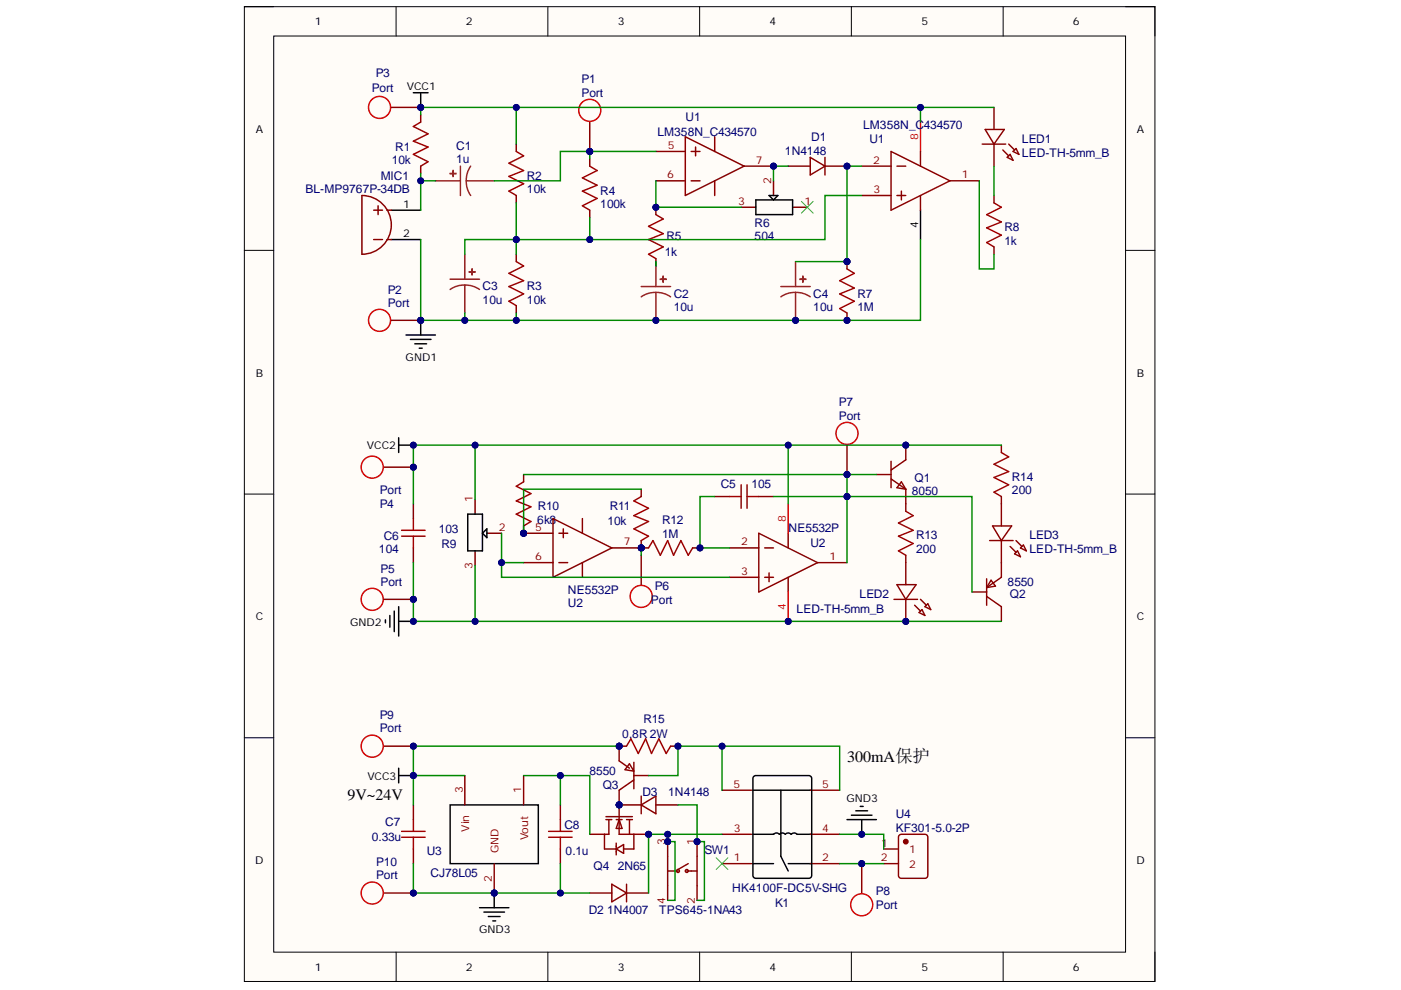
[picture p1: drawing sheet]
<svg xmlns="http://www.w3.org/2000/svg" width="297mm" height="210mm" viewBox="0 0 297 210" stroke-linecap="round" stroke-linejoin="round" font-family="sans-serif">
<defs><g id="words">
<g font-size="3.4">
<text x="179.6" y="161.6">300mA保护</text>
<text x="73.7" y="169.6">9V~24V</text>
</g>
<g font-size="2.5" fill="#000080">
<text x="79.7" y="16.4">P3</text>
<text x="123.3" y="17.6">P1</text>
<text x="78.8" y="19.5">Port</text>
<text x="123.3" y="20.5">Port</text>
<text x="139.4" y="28.9">LM358N_C434570</text>
<text x="145.4" y="25.8">U1</text>
<text x="172" y="30">D1</text>
<text x="183" y="27.3">LM358N_C434570</text>
<text x="83" y="34.8">10k</text>
<text x="83.8" y="31.9">R1</text>
<text x="96.7" y="31.8">C1</text>
<text x="96.7" y="34.6">1u</text>
<text x="166.4" y="32.8">1N4148</text>
<text x="184.4" y="30.4">U1</text>
<text x="216.7" y="30.4">LED1</text>
<text x="216.7" y="33.2">LED-TH-5mm_B</text>
<text x="64.8" y="40.9">BL-MP9767P-34DB</text>
<text x="80.8" y="38.1">MIC1</text>
<text x="111.7" y="38.2">R2</text>
<text x="111.7" y="41">10k</text>
<text x="127.3" y="41.3">R4</text>
<text x="127.3" y="44.1">100k</text>
<text x="141.3" y="50.9">R5</text>
<text x="160" y="48.1">R6</text>
<text x="160" y="50.9">504</text>
<text x="212.9" y="49">R8</text>
<text x="212.9" y="51.9">1k</text>
<text x="141" y="54.3">1k</text>
<text x="82.2" y="62.3">P2</text>
<text x="82.2" y="65">Port</text>
<text x="102.3" y="61.5">C3</text>
<text x="102.3" y="64.4">10u</text>
<text x="111.7" y="61.5">R3</text>
<text x="111.7" y="64.4">10k</text>
<text x="142.8" y="63.1">C2</text>
<text x="142.8" y="65.9">10u</text>
<text x="172.4" y="63.1">C4</text>
<text x="172.4" y="65.9">10u</text>
<text x="181.8" y="63.1">R7</text>
<text x="181.8" y="65.9">1M</text>
<text x="177.8" y="86.2">P7</text>
<text x="177.8" y="89">Port</text>
<text x="214.5" y="101.9">R14</text>
<text x="80.5" y="107.7">P4</text>
<text x="80.5" y="104.8">Port</text>
<text x="152.8" y="103.6">C5</text>
<text x="159.3" y="103.6">105</text>
<text x="193.3" y="104.9">8050</text>
<text x="193.9" y="102.1">Q1</text>
<text x="214.5" y="104.8">200</text>
<text x="93" y="113">103</text>
<text x="113.9" y="111">6k8</text>
<text x="114" y="108.2">R10</text>
<text x="128.8" y="111.3">10k</text>
<text x="129.3" y="108.2">R11</text>
<text x="140.4" y="111.2">R12</text>
<text x="167.2" y="112.9">NE5532P</text>
<text x="80.3" y="117.3">104</text>
<text x="81.4" y="114.5">C6</text>
<text x="93.6" y="116.2">R9</text>
<text x="140.4" y="114">1M</text>
<text x="171.8" y="116">U2</text>
<text x="194.3" y="114.4">R13</text>
<text x="194.3" y="117.2">200</text>
<text x="218.3" y="114.4">LED3</text>
<text x="218.3" y="117.2">LED-TH-5mm_B</text>
<text x="80.7" y="121.4">P5</text>
<text x="80.7" y="124.2">Port</text>
<text x="120.4" y="125.9">NE5532P</text>
<text x="138.9" y="125">P6</text>
<text x="213.6" y="124.2">8550</text>
<text x="120.4" y="128.7">U2</text>
<text x="138" y="128.2">Port</text>
<text x="168.9" y="130">LED-TH-5mm_B</text>
<text x="182.2" y="126.9">LED2</text>
<text x="214.1" y="126.9">Q2</text>
<text x="80.5" y="152.5">P9</text>
<text x="80.5" y="155.3">Port</text>
<text x="136.4" y="153.3">R15</text>
<text x="131.9" y="156.5">0.8R 2W</text>
<text x="125" y="164.2">8550</text>
<text x="127.8" y="167.4">Q3</text>
<text x="136.2" y="168.9">D3</text>
<text x="141.7" y="168.9">1N4148</text>
<text x="189.9" y="173.5">U4</text>
<text x="78.8" y="178.3">0.33u</text>
<text x="81.7" y="175.1">C7</text>
<text x="119.7" y="175.8">C8</text>
<text x="189.9" y="176.3">KF301-5.0-2P</text>
<text x="79.7" y="183.7">P10</text>
<text x="90.5" y="181.4">U3</text>
<text x="119.9" y="181.4">0.1u</text>
<text x="125.8" y="184.5">Q4</text>
<text x="131" y="184.5">2N65</text>
<text x="149.3" y="181">SW1</text>
<text x="79.7" y="186.4">Port</text>
<text x="91.2" y="186">CJ78L05</text>
<text x="155.3" y="189.2">HK4100F-DC5V-SHG</text>
<text x="185.7" y="189.8">P8</text>
<text x="124.8" y="193.8">D2</text>
<text x="128.7" y="193.8">1N4007</text>
<text x="139.8" y="193.8">TPS645-1NA43</text>
<text x="164.3" y="192.3">K1</text>
<text x="185.7" y="192.7">Port</text>
</g>
<g font-size="2.3">
<text x="66.7" y="5.4">1</text>
<text x="98.8" y="5.4">2</text>
<text x="131" y="5.4">3</text>
<text x="163.1" y="5.4">4</text>
<text x="195.4" y="5.4">5</text>
<text x="227.5" y="5.4">6</text>
<text x="86.3" y="19.2">VCC1</text>
<text x="54.2" y="28.1">A</text>
<text x="241" y="28.1">A</text>
<text x="85.5" y="44.1">1</text>
<text x="85.5" y="50.3">2</text>
<text x="194.7" y="48.4" transform="rotate(-90 194.7 48.4)">4</text>
<text x="86" y="76.4">GND1</text>
<text x="54.2" y="79.8">B</text>
<text x="241" y="79.8">B</text>
<text x="77.8" y="95.3">VCC2</text>
<text x="54.2" y="131.5">C</text>
<text x="241" y="131.5">C</text>
<text x="74.3" y="132.6">GND2</text>
<text x="77.9" y="165.3">VCC3</text>
<text x="179.5" y="170.1">GND3</text>
<text x="54.1" y="183.2">D</text>
<text x="240.9" y="183.2">D</text>
<text x="101.6" y="197.9">GND3</text>
<text x="66.7" y="205.9">1</text>
<text x="98.8" y="205.9">2</text>
<text x="131" y="205.9">3</text>
<text x="163.1" y="205.9">4</text>
<text x="195.4" y="205.9">5</text>
<text x="227.5" y="205.9">6</text>
</g>
<g font-size="2.3" fill="#f00">
<text x="194.7" y="29.6" transform="rotate(-90 194.7 29.6)">8</text>
<text x="166.6" y="110.6" transform="rotate(-90 166.6 110.6)">8</text>
<text x="166.6" y="129.3" transform="rotate(-90 166.6 129.3)">4</text>
</g>
<g font-size="2.3" fill="#800">
<text x="141.6" y="31.6">5</text>
<text x="160.3" y="34.7">7</text>
<text x="185.1" y="34.7">2</text>
<text x="141.5" y="37.8">6</text>
<text x="163.5" y="38.9" transform="rotate(-90 163.5 38.9)">2</text>
<text x="185.2" y="41">3</text>
<text x="203.9" y="37.8">1</text>
<text x="156.5" y="43.4">3</text>
<text x="170.6" y="43.4">1</text>
<text x="100.2" y="106.5" transform="rotate(-90 100.2 106.5)">1</text>
<text x="105.8" y="112.6">2</text>
<text x="113.5" y="112.6">5</text>
<text x="113.5" y="118.8">6</text>
<text x="132.3" y="115.6">7</text>
<text x="157.1" y="115.6">2</text>
<text x="175.9" y="118.8">1</text>
<text x="100.2" y="120.5" transform="rotate(-90 100.2 120.5)">3</text>
<text x="157.1" y="121.9">3</text>
<text x="155.5" y="167">5</text>
<text x="174.3" y="167">5</text>
<text x="98.1" y="168.2" transform="rotate(-90 98.1 168.2)">3</text>
<text x="110.5" y="168.2" transform="rotate(-90 110.5 168.2)">1</text>
<text x="99.5" y="176.3" transform="rotate(-90 99.5 176.3)">Vin</text>
<text x="112" y="178.2" transform="rotate(-90 112 178.2)">Vout</text>
<text x="141.1" y="179.1" transform="rotate(-90 141.1 179.1)">3</text>
<text x="147.3" y="179.1" transform="rotate(-90 147.3 179.1)">1</text>
<text x="155.6" y="176.4">3</text>
<text x="174.3" y="176.4">4</text>
<text x="186.8" y="179.5">1</text>
<text x="105.7" y="181" transform="rotate(-90 105.7 181)">GND</text>
<text x="155.6" y="182.6">1</text>
<text x="174.3" y="182.6">2</text>
<text x="186.7" y="182.6">2</text>
<text x="192.7" y="180.9">1</text>
<text x="192.7" y="184">2</text>
<text x="104.3" y="187" transform="rotate(-90 104.3 187)">2</text>
<text x="141.1" y="191.6" transform="rotate(-90 141.1 191.6)">4</text>
<text x="147.3" y="191.6" transform="rotate(-90 147.3 191.6)">2</text>
</g>
</g></defs>
<path d="M51.8 1.4h193.1v206.7h-193.1z" fill-rule="evenodd" fill="#fffcf8"/>
<path d="M51.8 1.4h193.1v206.7h-193.1z" fill="none" stroke="#000" stroke-width=".21"/>
<path d="M58 7.6h180.6v194.3h-180.6z" fill-rule="evenodd" fill="#fffcf8"/>
<g fill="none" stroke="#000" stroke-width=".21">
<path d="M51.8 1.4h6.2M58 7.6h180.6v194.3h-180.6zM84 1.4v6.2M116.2 1.4v6.2M148.3 1.4v6.2M180.5 1.4v6.2M212.7 1.4v6.2M238.6 1.4h6.3v6.2M51.8 53.1h6.2M238.6 53.1h6.3M51.8 104.8h6.2M238.6 104.8h6.3"/>
<path d="M51.8 156.4h6.2M238.6 156.4h6.3M84 201.9v6.2M116.2 201.9v6.2M148.3 201.9v6.2M180.5 201.9v6.2M212.7 201.9v6.2M244.9 201.9v6.2"/>
</g>
<path d="M195.2 25.9v6.2" fill="none" stroke="#f00" stroke-width=".31"/>
<path d="M195.2 44.6v6.2" fill="none" stroke="#000" stroke-width=".31"/>
<path d="M182.7 35.2h6.2M188.9 32.1l12.5 6.2-12.5 6.3zM190.2 35.2h1.8M195.2 32.1v3.1M201.4 38.3h6.2M182.7 41.5h6.2M190.2 41.5h1.8M191.1 40.5v1.9M195.2 41.5v3.1" fill="none" stroke="#800" stroke-width=".31"/>
<circle cx="164" cy="35.2" r=".62" fill="#000080"/>
<circle cx="164" cy="35.2" r=".62" fill="none" stroke="#000080" stroke-width=".21"/>
<path d="M157.8 35.2h6.2" fill="none" stroke="#800" stroke-width=".31"/>
<circle cx="164" cy="35.2" r=".62" fill="#000080"/>
<circle cx="164" cy="35.2" r=".62" fill="none" stroke="#000080" stroke-width=".21"/>
<g fill="none" stroke="#800" stroke-width=".31">
<path d="M89.2 24.3v1.6M89.2 35.2v1.6M109.5 30.6v1.5M125 33.7v1.5M139.1 32.1h6.2M139.1 38.3h6.2M145.3 29l12.5 6.2-12.5 6.3zM146.5 32.1h1.9M146.5 38.3h1.9M147.5 31.2v1.8M151.5 29v3.1M151.5 38.3v3.2"/>
<path d="M76.7 41.5a6.2 6.2 0 0 1 6.3 6.2 6.2 6.2 0 0 1-6.3 6.2zM79.2 50.8h1.9M79.2 44.6h1.9M80.2 43.6v1.9M82 50.8h1M82 44.6h1M109.5 41.5v1.5M109.5 53.9v1.6M125 44.6v1.5M109.5 64.8v1.6"/>
</g>
<path d="M83 44.6h6.2M83 50.8h6.2" fill="none" stroke="#000" stroke-width=".31"/>
<path d="M89.2 25.9l-1.6 .9 3.2 1.6-3.2 1.5 3.2 1.3-3.2 1.5 3.2 1.6-1.6 .9M109.5 32.1l1.5 .9-3.1 1.6 3.1 1.6-3.1 1.2 3.1 1.6-3.1 1.5 1.6 1M125 35.2l1.6 1-3.1 1.5 3.1 1.6-3.1 1.2 3.1 1.6-3.1 1.5 1.5 1M109.5 55.5l1.5 .9-3.1 1.6 3.1 1.5-3.1 1.3 3.1 1.5-3.1 1.6 1.6 .9" fill="none" stroke="#a00000" stroke-width=".31"/>
<circle cx="139.1" cy="43.9" r=".62" fill="#000080"/>
<circle cx="139.1" cy="43.9" r=".62" fill="none" stroke="#000080" stroke-width=".21"/>
<path d="M139.1 45.5l1.5 .9-3.1 1.6 3.1 1.5" fill="none" stroke="#a00000" stroke-width=".31"/>
<path d="M139.1 43.9v1.6" fill="none" stroke="#800" stroke-width=".31"/>
<circle cx="139.1" cy="43.9" r=".62" fill="#000080"/>
<circle cx="139.1" cy="43.9" r=".62" fill="none" stroke="#000080" stroke-width=".21"/>
<path d="M140.6 49.5l-3.1 1.3 3.1 1.6-3.1 1.5 1.6 .9" fill="none" stroke="#a00000" stroke-width=".31"/>
<path d="M139.1 54.8v1.6" fill="none" stroke="#800" stroke-width=".31"/>
<circle cx="179.6" cy="55.5" r=".62" fill="#000080"/>
<circle cx="179.6" cy="55.5" r=".62" fill="none" stroke="#000080" stroke-width=".21"/>
<circle cx="179.6" cy="67.9" r=".62" fill="#000080"/>
<circle cx="179.6" cy="67.9" r=".62" fill="none" stroke="#000080" stroke-width=".21"/>
<path d="M179.6 57l1.5 1-3.1 1.5 3.1 1.6" fill="none" stroke="#a00000" stroke-width=".31"/>
<path d="M179.6 55.5v1.5" fill="none" stroke="#800" stroke-width=".31"/>
<circle cx="179.6" cy="55.5" r=".62" fill="#000080"/>
<circle cx="179.6" cy="55.5" r=".62" fill="none" stroke="#000080" stroke-width=".21"/>
<path d="M181.1 61.1l-3.1 1.2 3.1 1.6-3.1 1.5 1.6 1" fill="none" stroke="#a00000" stroke-width=".31"/>
<path d="M179.6 66.4v1.5" fill="none" stroke="#800" stroke-width=".31"/>
<circle cx="179.6" cy="67.9" r=".62" fill="#000080"/>
<circle cx="179.6" cy="67.9" r=".62" fill="none" stroke="#000080" stroke-width=".21"/>
<path d="M210.7 43l1.6 .9-3.1 1.6 3.1 1.6-3.1 1.2 3.1 1.6-3.1 1.5 1.5 1" fill="none" stroke="#a00000" stroke-width=".31"/>
<path d="M210.7 41.5v1.5M210.7 52.4v1.5" fill="none" stroke="#800" stroke-width=".31"/>
<path d="M92.3 38.3h5.3M97.6 35.2v6.3M98.9 38.3l.2 1.7 .7 1.5M98.9 38.3h5.9M99.8 35.2l-.7 1.5-.2 1.6" fill="none" stroke="#8d2323" stroke-width=".31"/>
<path d="M96.1 36.2v1.2z" fill-rule="evenodd" fill="#8d2323"/>
<path d="M96.1 36.2v1.2z" fill="none" stroke="#8d2323" stroke-width=".31"/>
<path d="M95.4 36.8h1.3z" fill-rule="evenodd" fill="#8d2323"/>
<path d="M95.4 36.8h1.3z" fill="none" stroke="#8d2323" stroke-width=".31"/>
<circle cx="139.1" cy="67.9" r=".62" fill="#000080"/>
<circle cx="139.1" cy="67.9" r=".62" fill="none" stroke="#000080" stroke-width=".21"/>
<path d="M139.1 55.5v5.3M139.1 62v5.9" fill="none" stroke="#8d2323" stroke-width=".31"/>
<circle cx="139.1" cy="67.9" r=".62" fill="#000080"/>
<circle cx="139.1" cy="67.9" r=".62" fill="none" stroke="#000080" stroke-width=".21"/>
<path d="M135.9 62.9a5.7 5.7 0 0 1 6.3 0M135.9 60.8h6.3" fill="none" stroke="#8d2323" stroke-width=".31"/>
<path d="M140 59.2h1.2z" fill-rule="evenodd" fill="#8d2323"/>
<path d="M140 59.2h1.2z" fill="none" stroke="#8d2323" stroke-width=".31"/>
<path d="M140.6 58.6v1.2z" fill-rule="evenodd" fill="#8d2323"/>
<path d="M95.4 59.2h6.3M98.5 53.9v5.3M140.6 58.6v1.2zM98.5 60.4l-1.6 .3-1.5 .7M98.5 60.4l1.7 .3 1.5 .7M98.5 60.4v6" fill="none" stroke="#8d2323" stroke-width=".31"/>
<path d="M99.5 57.6l1.2 .1z" fill-rule="evenodd" fill="#8d2323"/>
<path d="M99.5 57.6l1.2 .1z" fill="none" stroke="#8d2323" stroke-width=".31"/>
<path d="M100.1 57v1.3z" fill-rule="evenodd" fill="#8d2323"/>
<path d="M100.1 57v1.3z" fill="none" stroke="#8d2323" stroke-width=".31"/>
<circle cx="168.7" cy="67.9" r=".62" fill="#000080"/>
<circle cx="168.7" cy="67.9" r=".62" fill="none" stroke="#000080" stroke-width=".21"/>
<path d="M168.7 55.5v5.3M168.7 62v5.9" fill="none" stroke="#8d2323" stroke-width=".31"/>
<circle cx="168.7" cy="67.9" r=".62" fill="#000080"/>
<circle cx="168.7" cy="67.9" r=".62" fill="none" stroke="#000080" stroke-width=".21"/>
<path d="M165.6 62.9a5.7 5.7 0 0 1 6.2 0M165.6 60.8h6.2" fill="none" stroke="#8d2323" stroke-width=".31"/>
<path d="M169.6 59.2h1.3z" fill-rule="evenodd" fill="#8d2323"/>
<path d="M169.6 59.2h1.3z" fill="none" stroke="#8d2323" stroke-width=".31"/>
<path d="M170.2 58.6v1.2z" fill-rule="evenodd" fill="#8d2323"/>
<path d="M170.2 58.6v1.2z" fill="none" stroke="#8d2323" stroke-width=".31"/>
<circle cx="179.6" cy="35.2" r=".62" fill="#000080"/>
<circle cx="179.6" cy="35.2" r=".62" fill="none" stroke="#000080" stroke-width=".21"/>
<path d="M171.8 33.4l3.1 1.8-3.1 1.9zM174.9 35.2h4.7" fill="none" stroke="#800" stroke-width=".31"/>
<circle cx="179.6" cy="35.2" r=".62" fill="#000080"/>
<circle cx="179.6" cy="35.2" r=".62" fill="none" stroke="#000080" stroke-width=".21"/>
<path d="M167.1 35.2h4.7M174.9 33.4v3.7M208.2 30.6h5M208.9 27.4h4l-2.2 3.2zM210.7 22.8v4.6M210.7 30.6v4.6M212.6 31.8l1.3 1.2M213.5 33.4l.7-.7 .6 1.3zM213.9 30.6l1.2 1.2M214.8 32.1l.6-.6 .6 1.2z" fill="none" stroke="#800" stroke-width=".31"/>
<path d="M86.1 71h6.2M87 72h4.4M88 72.9h2.4M88.9 73.8h.6M89.2 67.9v3.1" fill="none" stroke="#000" stroke-width=".31"/>
<circle cx="89.2" cy="67.9" r=".62" fill="#000080"/>
<circle cx="89.2" cy="67.9" r=".62" fill="none" stroke="#000080" stroke-width=".21"/>
<circle cx="125" cy="32.1" r=".62" fill="#000080"/>
<circle cx="125" cy="32.1" r=".62" fill="none" stroke="#000080" stroke-width=".21"/>
<circle cx="125" cy="23.4" r="2.34" fill="none" stroke="#f00" stroke-width=".31"/>
<path d="M125 25.9v6.2" fill="none" stroke="#800" stroke-width=".31"/>
<circle cx="125" cy="32.1" r=".62" fill="#000080"/>
<circle cx="125" cy="32.1" r=".62" fill="none" stroke="#000080" stroke-width=".21"/>
<path d="M87.6 19.7h3.2M89.2 19.7v3.1" fill="none" stroke="#000" stroke-width=".31"/>
<circle cx="89.2" cy="22.8" r=".62" fill="#000080"/>
<circle cx="89.2" cy="22.8" r=".62" fill="none" stroke="#000080" stroke-width=".21"/>
<circle cx="192" cy="94.4" r=".62" fill="#000080"/>
<circle cx="192" cy="94.4" r=".62" fill="none" stroke="#000080" stroke-width=".21"/>
<path d="M192 94.4v3.1" fill="none" stroke="#800" stroke-width=".31"/>
<circle cx="192" cy="94.4" r=".62" fill="#000080"/>
<circle cx="192" cy="94.4" r=".62" fill="none" stroke="#000080" stroke-width=".21"/>
<g fill="none" stroke="#800" stroke-width=".31">
<path d="M188.9 97.8v5.6M192 97.5l-3.1 2.2M100.7 105.9v3.1M100.7 116.8v3.1M103.2 113.1h3.1M151.5 105.3h3.1M160.9 105.3h3.1M185.8 100.6h3.1M188.9 101.5l3.1 2.2M191.1 102.2l.9 1.5-1.8-.3zM192 103.7v3.1M212.3 119.3v3.1l-3.1 2.2"/>
<path d="M206.1 125.5h3.1M209.2 122.7v5.6M209.2 126.5l3.1 2.1v3.1M210.1 123l1 1.3-1.9 .3z"/>
</g>
<path d="M154.6 105.3h2.5M157.1 102.8v5M158.4 105.3h2.5M158.4 102.8v5" fill="none" stroke="#a00000" stroke-width=".31"/>
<path d="M99.2 109h3.1v7.8h-3.1zM102.3 113.1l.9-1v1.9z" fill="none" stroke="#000" stroke-width=".31"/>
<circle cx="111" cy="113.1" r=".62" fill="#000080"/>
<circle cx="111" cy="113.1" r=".62" fill="none" stroke="#000080" stroke-width=".21"/>
<path d="M111 102.2l-1.5 .9 3.1 1.6-3.1 1.5 3.1 1.3-3.1 1.5 3.1 1.6-1.6 .9" fill="none" stroke="#a00000" stroke-width=".31"/>
<path d="M111 100.6v1.6M111 111.5v1.6" fill="none" stroke="#800" stroke-width=".31"/>
<circle cx="111" cy="113.1" r=".62" fill="#000080"/>
<circle cx="111" cy="113.1" r=".62" fill="none" stroke="#000080" stroke-width=".21"/>
<circle cx="135.9" cy="116.2" r=".62" fill="#000080"/>
<circle cx="135.9" cy="116.2" r=".62" fill="none" stroke="#000080" stroke-width=".21"/>
<path d="M135.9 105.3l-1.5 .9 3.1 1.6-3.1 1.5 3.1 1.3-3.1 1.5 3.1 1.6-1.6 .9" fill="none" stroke="#a00000" stroke-width=".31"/>
<path d="M135.9 103.7v1.6M135.9 114.6v1.6" fill="none" stroke="#800" stroke-width=".31"/>
<circle cx="135.9" cy="116.2" r=".62" fill="#000080"/>
<circle cx="135.9" cy="116.2" r=".62" fill="none" stroke="#000080" stroke-width=".21"/>
<circle cx="148.4" cy="116.2" r=".62" fill="#000080"/>
<circle cx="148.4" cy="116.2" r=".62" fill="none" stroke="#000080" stroke-width=".21"/>
<circle cx="135.9" cy="116.2" r=".62" fill="#000080"/>
<circle cx="135.9" cy="116.2" r=".62" fill="none" stroke="#000080" stroke-width=".21"/>
<path d="M146.9 116.2l-1 1.5-1.5-3.1-1.6 3.1" fill="none" stroke="#a00000" stroke-width=".31"/>
<path d="M146.9 116.2h1.5" fill="none" stroke="#800" stroke-width=".31"/>
<circle cx="148.4" cy="116.2" r=".62" fill="#000080"/>
<circle cx="148.4" cy="116.2" r=".62" fill="none" stroke="#000080" stroke-width=".21"/>
<path d="M137.5 116.2l.9-1.6 1.6 3.1 1.6-3.1 1.2 3.1" fill="none" stroke="#a00000" stroke-width=".31"/>
<path d="M135.9 116.2h1.6" fill="none" stroke="#800" stroke-width=".31"/>
<circle cx="135.9" cy="116.2" r=".62" fill="#000080"/>
<circle cx="135.9" cy="116.2" r=".62" fill="none" stroke="#000080" stroke-width=".21"/>
<path d="M212.3 95.9l1.6 1-3.2 1.5 3.2 1.6-3.2 1.2 3.2 1.6-3.2 1.6 1.6 .9M192 108.4l1.6 .9-3.1 1.6 3.1 1.5-3.1 1.3 3.1 1.5-3.1 1.6 1.5 .9" fill="none" stroke="#a00000" stroke-width=".31"/>
<path d="M212.3 94.4v1.5M192 106.8v1.6M192 117.7v1.6M212.3 105.3v1.5" fill="none" stroke="#800" stroke-width=".31"/>
<circle cx="167.1" cy="131.7" r=".62" fill="#000080"/>
<circle cx="167.1" cy="131.7" r=".62" fill="none" stroke="#000080" stroke-width=".21"/>
<path d="M154.6 116.2h6.3M160.9 113.1l12.4 6.2-12.4 6.2zM162.1 116.2h1.9M167.1 113.1v3.1M173.3 119.3h6.3M154.6 122.4h6.3M162.1 122.4h1.9M163.1 121.5v1.8M167.1 122.4v3.1" fill="none" stroke="#800" stroke-width=".31"/>
<path d="M167.1 125.5v6.2" fill="none" stroke="#f00" stroke-width=".31"/>
<circle cx="167.1" cy="131.7" r=".62" fill="#000080"/>
<circle cx="167.1" cy="131.7" r=".62" fill="none" stroke="#000080" stroke-width=".21"/>
<path d="M167.1 106.8v6.3" fill="none" stroke="#f00" stroke-width=".31"/>
<circle cx="111" cy="113.1" r=".62" fill="#000080"/>
<circle cx="111" cy="113.1" r=".62" fill="none" stroke="#000080" stroke-width=".21"/>
<circle cx="135.9" cy="116.2" r=".62" fill="#000080"/>
<circle cx="135.9" cy="116.2" r=".62" fill="none" stroke="#000080" stroke-width=".21"/>
<path d="M111 113.1h6.2M117.2 109.9l12.5 6.3-12.5 6.2zM118.5 119.3h1.9M118.5 113.1h1.9M119.4 112.1v1.9M123.5 109.9v3.2M123.5 119.3v3.1" fill="none" stroke="#800" stroke-width=".31"/>
<circle cx="111" cy="113.1" r=".62" fill="#000080"/>
<circle cx="111" cy="113.1" r=".62" fill="none" stroke="#000080" stroke-width=".21"/>
<path d="M111 119.3h6.2M129.7 116.2h6.2" fill="none" stroke="#800" stroke-width=".31"/>
<circle cx="135.9" cy="116.2" r=".62" fill="#000080"/>
<circle cx="135.9" cy="116.2" r=".62" fill="none" stroke="#000080" stroke-width=".21"/>
<circle cx="192" cy="131.7" r=".62" fill="#000080"/>
<circle cx="192" cy="131.7" r=".62" fill="none" stroke="#000080" stroke-width=".21"/>
<path d="M192 127.1v4.6" fill="none" stroke="#800" stroke-width=".31"/>
<circle cx="192" cy="131.7" r=".62" fill="#000080"/>
<circle cx="192" cy="131.7" r=".62" fill="none" stroke="#000080" stroke-width=".21"/>
<g fill="none" stroke="#800" stroke-width=".31">
<path d="M192 119.3v4.7M209.8 114.6h5M210.4 111.5h4.1l-2.2 3.1zM212.3 106.8v4.7M212.3 114.6v4.7M214.2 115.9l1.2 1.2M215.1 117.4l.6-.6 .7 1.2zM215.4 114.6l1.3 1.3M216.4 116.2l.6-.6 .6 1.2zM189.5 127.1h5M190.2 124h4l-2.2 3.1zM193.9 128.3l1.3 1.3"/>
<path d="M194.9 129.9l.6-.6 .6 1.2zM195.2 127.1l1.2 1.2M196.7 128l.6 1.3-1.2-.7z"/>
</g>
<path d="M81.7 131.4v.7M82.7 130.5v2.5M83.6 129.6v4.3M84.5 128.6v6.3M84.5 131.7h3.1" fill="none" stroke="#000" stroke-width=".31"/>
<circle cx="87.6" cy="131.7" r=".62" fill="#000080"/>
<circle cx="87.6" cy="131.7" r=".62" fill="none" stroke="#000080" stroke-width=".21"/>
<path d="M84.5 92.8v3.1M84.5 94.4h3.1" fill="none" stroke="#000" stroke-width=".31"/>
<circle cx="87.6" cy="94.4" r=".62" fill="#000080"/>
<circle cx="87.6" cy="94.4" r=".62" fill="none" stroke="#000080" stroke-width=".21"/>
<circle cx="89.2" cy="67.9" r=".62" fill="#000080"/>
<circle cx="89.2" cy="67.9" r=".62" fill="none" stroke="#000080" stroke-width=".21"/>
<circle cx="80.5" cy="67.9" r="2.34" fill="none" stroke="#f00" stroke-width=".31"/>
<path d="M83 67.9h6.2" fill="none" stroke="#800" stroke-width=".31"/>
<circle cx="89.2" cy="67.9" r=".62" fill="#000080"/>
<circle cx="89.2" cy="67.9" r=".62" fill="none" stroke="#000080" stroke-width=".21"/>
<circle cx="89.2" cy="22.8" r=".62" fill="#000080"/>
<circle cx="89.2" cy="22.8" r=".62" fill="none" stroke="#000080" stroke-width=".21"/>
<circle cx="80.5" cy="22.8" r="2.34" fill="none" stroke="#f00" stroke-width=".31"/>
<path d="M83 22.8h6.2" fill="none" stroke="#800" stroke-width=".31"/>
<circle cx="89.2" cy="22.8" r=".62" fill="#000080"/>
<circle cx="89.2" cy="22.8" r=".62" fill="none" stroke="#000080" stroke-width=".21"/>
<circle cx="87.6" cy="99" r=".62" fill="#000080"/>
<circle cx="87.6" cy="99" r=".62" fill="none" stroke="#000080" stroke-width=".21"/>
<circle cx="78.9" cy="99" r="2.34" fill="none" stroke="#f00" stroke-width=".31"/>
<path d="M81.4 99h6.2" fill="none" stroke="#800" stroke-width=".31"/>
<circle cx="87.6" cy="99" r=".62" fill="#000080"/>
<circle cx="87.6" cy="99" r=".62" fill="none" stroke="#000080" stroke-width=".21"/>
<circle cx="87.6" cy="127.1" r=".62" fill="#000080"/>
<circle cx="87.6" cy="127.1" r=".62" fill="none" stroke="#000080" stroke-width=".21"/>
<circle cx="78.9" cy="127.1" r="2.34" fill="none" stroke="#f00" stroke-width=".31"/>
<path d="M81.4 127.1h6.2" fill="none" stroke="#800" stroke-width=".31"/>
<circle cx="87.6" cy="127.1" r=".62" fill="#000080"/>
<circle cx="87.6" cy="127.1" r=".62" fill="none" stroke="#000080" stroke-width=".21"/>
<circle cx="135.9" cy="126.4" r="2.34" fill="none" stroke="#f00" stroke-width=".31"/>
<path d="M135.9 117.7v6.3" fill="none" stroke="#800" stroke-width=".31"/>
<circle cx="179.6" cy="100.6" r=".62" fill="#000080"/>
<circle cx="179.6" cy="100.6" r=".62" fill="none" stroke="#000080" stroke-width=".21"/>
<circle cx="179.6" cy="91.9" r="2.34" fill="none" stroke="#f00" stroke-width=".31"/>
<path d="M179.6 94.4v6.2" fill="none" stroke="#800" stroke-width=".31"/>
<circle cx="179.6" cy="100.6" r=".62" fill="#000080"/>
<circle cx="179.6" cy="100.6" r=".62" fill="none" stroke="#000080" stroke-width=".21"/>
<path d="M85.1 113.7h5M85.1 112.4h5M87.6 109.9v2.5M87.6 113.7v2.5" fill="none" stroke="#a00000" stroke-width=".31"/>
<path d="M87.6 106.8v3.1M87.6 116.2v3.1" fill="none" stroke="#800" stroke-width=".31"/>
<circle cx="143.7" cy="158.2" r=".62" fill="#000080"/>
<circle cx="143.7" cy="158.2" r=".62" fill="none" stroke="#000080" stroke-width=".21"/>
<circle cx="131.3" cy="158.2" r=".62" fill="#000080"/>
<circle cx="131.3" cy="158.2" r=".62" fill="none" stroke="#000080" stroke-width=".21"/>
<path d="M142.2 158.2l-1 1.6-1.5-3.2-1.6 3.2" fill="none" stroke="#a00000" stroke-width=".31"/>
<path d="M142.2 158.2h1.5" fill="none" stroke="#800" stroke-width=".31"/>
<circle cx="143.7" cy="158.2" r=".62" fill="#000080"/>
<circle cx="143.7" cy="158.2" r=".62" fill="none" stroke="#000080" stroke-width=".21"/>
<path d="M132.8 158.2l1-1.6 1.5 3.2 1.6-3.2 1.2 3.2" fill="none" stroke="#a00000" stroke-width=".31"/>
<path d="M131.3 158.2h1.5" fill="none" stroke="#800" stroke-width=".31"/>
<circle cx="131.3" cy="158.2" r=".62" fill="#000080"/>
<circle cx="131.3" cy="158.2" r=".62" fill="none" stroke="#000080" stroke-width=".21"/>
<circle cx="131.3" cy="170.7" r=".62" fill="#000080"/>
<circle cx="131.3" cy="170.7" r=".62" fill="none" stroke="#000080" stroke-width=".21"/>
<circle cx="131.3" cy="158.2" r=".62" fill="#000080"/>
<circle cx="131.3" cy="158.2" r=".62" fill="none" stroke="#000080" stroke-width=".21"/>
<path d="M131.3 167.5v3.2" fill="none" stroke="#800" stroke-width=".31"/>
<circle cx="131.3" cy="170.7" r=".62" fill="#000080"/>
<circle cx="131.3" cy="170.7" r=".62" fill="none" stroke="#000080" stroke-width=".21"/>
<path d="M131.3 158.2v3.1M134.4 164.4h3.1" fill="none" stroke="#800" stroke-width=".31"/>
<circle cx="131.3" cy="158.2" r=".62" fill="#000080"/>
<circle cx="131.3" cy="158.2" r=".62" fill="none" stroke="#000080" stroke-width=".21"/>
<path d="M131.3 161.3l2.2 1.6M133.5 161.9l.9 1.6-1.9-.3zM134.4 161.6v5.6M134.4 165.4l-3.1 2.1" fill="none" stroke="#800" stroke-width=".31"/>
<circle cx="104.8" cy="189.3" r=".62" fill="#000080"/>
<circle cx="104.8" cy="189.3" r=".62" fill="none" stroke="#000080" stroke-width=".21"/>
<path d="M95.4 170.7h18.7v12.4h-18.7z" fill="none" stroke="#000" stroke-width=".31"/>
<path d="M111 164.4v6.3M104.8 183.1v6.2" fill="none" stroke="#800" stroke-width=".31"/>
<circle cx="104.8" cy="189.3" r=".62" fill="#000080"/>
<circle cx="104.8" cy="189.3" r=".62" fill="none" stroke="#000080" stroke-width=".21"/>
<path d="M98.5 164.4v6.3" fill="none" stroke="#800" stroke-width=".31"/>
<path d="M84.5 162.9v3.1M84.5 164.4h3.1" fill="none" stroke="#000" stroke-width=".31"/>
<circle cx="87.6" cy="164.4" r=".62" fill="#000080"/>
<circle cx="87.6" cy="164.4" r=".62" fill="none" stroke="#000080" stroke-width=".21"/>
<path d="M101.7 192.5h6.2M102.6 193.4h4.4M103.5 194.3h2.5M104.5 195.3h.6M104.8 189.3v3.2" fill="none" stroke="#000" stroke-width=".31"/>
<circle cx="104.8" cy="189.3" r=".62" fill="#000080"/>
<circle cx="104.8" cy="189.3" r=".62" fill="none" stroke="#000080" stroke-width=".21"/>
<path d="M159.6 176.9h4.4l.5-.3 .4 .1a.36 .36 0 0 0 .7 0l.4-.1a.65 .65 0 0 0 .9 0l.8 .3 .6-.3 .7 .3h3.1M159.6 167.5h12.5M159.8 164.6l.5-.2h11.2a.62 .62 0 0 1 .6 .7v20.5a.62 .62 0 0 1-.6 .6h-11.2a.62 .62 0 0 1-.7-.6v-20.5zM165.6 167.5v14.1l1.5 3.1M159.6 183.1h4.4M167.1 183.1h5" fill="none" stroke="#000" stroke-width=".31"/>
<g fill="none" stroke="#800" stroke-width=".31">
<path d="M87.6 170.7v3.1M118.8 170.7v3.1M153.1 167.5h6.2M153.1 176.9h6.2M171.8 167.5h6.2M171.8 176.9h6.2M87.6 180v3.1M118.8 180v3.1M125 189.3h4.7M129.7 187.5l3.1 1.8-3.1 1.9zM132.8 189.3h4.7M132.8 187.5v3.7"/>
<path d="M153.1 183.1h6.2M171.8 183.1h6.2"/>
</g>
<path d="M85.1 177.5h5M85.1 176.3h5M87.6 173.8v2.5M87.6 177.5v2.5M116.3 177.5h5M116.3 176.3h5M118.8 173.8v2.5M118.8 177.5v2.5" fill="none" stroke="#a00000" stroke-width=".31"/>
<circle cx="182.7" cy="183.1" r=".62" fill="#000080"/>
<circle cx="182.7" cy="183.1" r=".62" fill="none" stroke="#000080" stroke-width=".21"/>
<circle cx="182.7" cy="191.8" r="2.34" fill="none" stroke="#f00" stroke-width=".31"/>
<path d="M182.7 183.1v6.2" fill="none" stroke="#800" stroke-width=".31"/>
<circle cx="182.7" cy="183.1" r=".62" fill="#000080"/>
<circle cx="182.7" cy="183.1" r=".62" fill="none" stroke="#000080" stroke-width=".21"/>
<path d="M151.8 181.9l2.5 2.5M154.3 181.9l-2.5 2.5" fill="none" stroke="#3c3" stroke-width=".21"/>
<path d="M179.6 173.8h6.2M180.5 172.8h4.4M181.5 171.9h2.4M182.4 171h.6M182.7 173.8v3.1" fill="none" stroke="#000" stroke-width=".31"/>
<circle cx="182.7" cy="176.9" r=".62" fill="#000080"/>
<circle cx="182.7" cy="176.9" r=".62" fill="none" stroke="#000080" stroke-width=".21"/>
<circle cx="131.3" cy="170.7" r=".62" fill="#000080"/>
<circle cx="131.3" cy="170.7" r=".62" fill="none" stroke="#000080" stroke-width=".21"/>
<circle cx="137.5" cy="176.9" r=".62" fill="#000080"/>
<circle cx="137.5" cy="176.9" r=".62" fill="none" stroke="#000080" stroke-width=".21"/>
<path d="M128.2 176.9v3.1h2.4M128.5 173.2h5.6M128.5 173.8h1.2M129.1 173.8v3.1h-4.1M130.6 173.8h1.3M130.6 178.8v2.5M131.3 173.8l.6 1.8h-1.3zM131.3 170.7v6.2h3.1v3.1h-2.2M132.8 173.8h1.3M133.5 173.8v3.1M130.6 180l1.6-.9v1.8z" fill="none" stroke="#800" stroke-width=".31"/>
<circle cx="131.3" cy="170.7" r=".62" fill="#000080"/>
<circle cx="131.3" cy="170.7" r=".62" fill="none" stroke="#000080" stroke-width=".21"/>
<path d="M134.4 176.9h3.1" fill="none" stroke="#800" stroke-width=".31"/>
<circle cx="137.5" cy="176.9" r=".62" fill="#000080"/>
<circle cx="137.5" cy="176.9" r=".62" fill="none" stroke="#000080" stroke-width=".21"/>
<circle cx="87.6" cy="158.2" r=".62" fill="#000080"/>
<circle cx="87.6" cy="158.2" r=".62" fill="none" stroke="#000080" stroke-width=".21"/>
<circle cx="78.9" cy="158.2" r="2.34" fill="none" stroke="#f00" stroke-width=".31"/>
<path d="M81.4 158.2h6.2" fill="none" stroke="#800" stroke-width=".31"/>
<circle cx="87.6" cy="158.2" r=".62" fill="#000080"/>
<circle cx="87.6" cy="158.2" r=".62" fill="none" stroke="#000080" stroke-width=".21"/>
<circle cx="87.6" cy="189.3" r=".62" fill="#000080"/>
<circle cx="87.6" cy="189.3" r=".62" fill="none" stroke="#000080" stroke-width=".21"/>
<circle cx="78.9" cy="189.3" r="2.34" fill="none" stroke="#f00" stroke-width=".31"/>
<path d="M81.4 189.3h6.2" fill="none" stroke="#800" stroke-width=".31"/>
<circle cx="87.6" cy="189.3" r=".62" fill="#000080"/>
<circle cx="87.6" cy="189.3" r=".62" fill="none" stroke="#000080" stroke-width=".21"/>
<path d="M190.7 177.1l.4-.2h5a.62 .62 0 0 1 .6 .6v8.1a.62 .62 0 0 1-.6 .6h-5a.62 .62 0 0 1-.6-.6v-8.1z" fill="none" stroke="#800" stroke-width=".31"/>
<circle cx="192" cy="178.4" r=".47" fill="#800"/>
<g fill="none" stroke="#800" stroke-width=".31">
<path d="M187.4 180h3.1M187.4 183.1h3.1"/>
<circle cx="192" cy="178.4" r=".47"/>
</g>
<circle cx="131.3" cy="170.7" r=".62" fill="#000080"/>
<circle cx="131.3" cy="170.7" r=".62" fill="none" stroke="#000080" stroke-width=".21"/>
<path d="M131.3 170.7h4.6M135.9 170.7l3.2-1.9v3.7z" fill="none" stroke="#800" stroke-width=".31"/>
<circle cx="131.3" cy="170.7" r=".62" fill="#000080"/>
<circle cx="131.3" cy="170.7" r=".62" fill="none" stroke="#000080" stroke-width=".21"/>
<path d="M135.9 168.8v3.7M139.1 170.7h4.6" fill="none" stroke="#800" stroke-width=".31"/>
<circle cx="141.6" cy="178.4" r=".62" fill="#000080"/>
<circle cx="141.6" cy="178.4" r=".62" fill="none" stroke="#000080" stroke-width=".21"/>
<circle cx="147.8" cy="178.4" r=".62" fill="#000080"/>
<circle cx="147.8" cy="178.4" r=".62" fill="none" stroke="#000080" stroke-width=".21"/>
<g fill="none" stroke="#800" stroke-width=".31">
<path d="M141.6 178.4v3.2"/>
<circle cx="143.7" cy="184.7" r=".31"/>
<circle cx="145.6" cy="184.7" r=".31"/>
</g>
<circle cx="141.6" cy="178.4" r=".62" fill="#000080"/>
<circle cx="141.6" cy="178.4" r=".62" fill="none" stroke="#000080" stroke-width=".21"/>
<path d="M147.8 178.4v3.2M141.6 187.8v3.1M147.8 187.8v3.1" fill="none" stroke="#800" stroke-width=".31"/>
<circle cx="147.8" cy="178.4" r=".62" fill="#000080"/>
<circle cx="147.8" cy="178.4" r=".62" fill="none" stroke="#000080" stroke-width=".21"/>
<path d="M164 38.3v3.2M157.1 43.9h3.2M168 43.9h3.2M141.6 184.7h2.1M141.6 181.6v6.2M145.6 184.7h2.2M145.9 183.1l-2.2 1.3M147.8 181.6v6.2" fill="none" stroke="#800" stroke-width=".31"/>
<path d="M160.3 42.4h7.7v3.1h-7.7zM163.1 41.5h1.8l-.9 .9z" fill="none" stroke="#000" stroke-width=".31"/>
<path d="M169.9 42.7l2.5 2.5M172.4 42.7l-2.5 2.5" fill="none" stroke="#3c3" stroke-width=".21"/>
<path d="M210.7 35.2v6.3M87.6 183.1v6.2h17.2" fill="none" stroke="#080" stroke-width=".31"/>
<circle cx="87.6" cy="189.3" r=".62" fill="#000080"/>
<circle cx="87.6" cy="189.3" r=".62" fill="none" stroke="#000080" stroke-width=".21"/>
<circle cx="104.8" cy="189.3" r=".62" fill="#000080"/>
<circle cx="104.8" cy="189.3" r=".62" fill="none" stroke="#000080" stroke-width=".21"/>
<path d="M98.5 164.4h-10.9v6.3" fill="none" stroke="#080" stroke-width=".31"/>
<circle cx="87.6" cy="164.4" r=".62" fill="#000080"/>
<circle cx="87.6" cy="164.4" r=".62" fill="none" stroke="#000080" stroke-width=".21"/>
<path d="M131.3 158.2h-43.7v6.2" fill="none" stroke="#080" stroke-width=".31"/>
<circle cx="131.3" cy="158.2" r=".62" fill="#000080"/>
<circle cx="131.3" cy="158.2" r=".62" fill="none" stroke="#000080" stroke-width=".21"/>
<circle cx="87.6" cy="158.2" r=".62" fill="#000080"/>
<circle cx="87.6" cy="158.2" r=".62" fill="none" stroke="#000080" stroke-width=".21"/>
<circle cx="87.6" cy="164.4" r=".62" fill="#000080"/>
<circle cx="87.6" cy="164.4" r=".62" fill="none" stroke="#000080" stroke-width=".21"/>
<path d="M87.6 119.3v12.4h124.7" fill="none" stroke="#080" stroke-width=".31"/>
<circle cx="87.6" cy="127.1" r=".62" fill="#000080"/>
<circle cx="87.6" cy="127.1" r=".62" fill="none" stroke="#000080" stroke-width=".21"/>
<circle cx="87.6" cy="131.7" r=".62" fill="#000080"/>
<circle cx="87.6" cy="131.7" r=".62" fill="none" stroke="#000080" stroke-width=".21"/>
<circle cx="100.7" cy="131.7" r=".62" fill="#000080"/>
<circle cx="100.7" cy="131.7" r=".62" fill="none" stroke="#000080" stroke-width=".21"/>
<circle cx="167.1" cy="131.7" r=".62" fill="#000080"/>
<circle cx="167.1" cy="131.7" r=".62" fill="none" stroke="#000080" stroke-width=".21"/>
<circle cx="192" cy="131.7" r=".62" fill="#000080"/>
<circle cx="192" cy="131.7" r=".62" fill="none" stroke="#000080" stroke-width=".21"/>
<path d="M212.3 94.4h-124.7v12.4" fill="none" stroke="#080" stroke-width=".31"/>
<circle cx="192" cy="94.4" r=".62" fill="#000080"/>
<circle cx="192" cy="94.4" r=".62" fill="none" stroke="#000080" stroke-width=".21"/>
<circle cx="167.1" cy="94.4" r=".62" fill="#000080"/>
<circle cx="167.1" cy="94.4" r=".62" fill="none" stroke="#000080" stroke-width=".21"/>
<circle cx="100.7" cy="94.4" r=".62" fill="#000080"/>
<circle cx="100.7" cy="94.4" r=".62" fill="none" stroke="#000080" stroke-width=".21"/>
<circle cx="87.6" cy="94.4" r=".62" fill="#000080"/>
<circle cx="87.6" cy="94.4" r=".62" fill="none" stroke="#000080" stroke-width=".21"/>
<circle cx="87.6" cy="99" r=".62" fill="#000080"/>
<circle cx="87.6" cy="99" r=".62" fill="none" stroke="#000080" stroke-width=".21"/>
<path d="M195.2 50.8v17.1h-106" fill="none" stroke="#080" stroke-width=".31"/>
<circle cx="89.2" cy="67.9" r=".62" fill="#000080"/>
<circle cx="89.2" cy="67.9" r=".62" fill="none" stroke="#000080" stroke-width=".21"/>
<circle cx="98.5" cy="67.9" r=".62" fill="#000080"/>
<circle cx="98.5" cy="67.9" r=".62" fill="none" stroke="#000080" stroke-width=".21"/>
<circle cx="109.5" cy="67.9" r=".62" fill="#000080"/>
<circle cx="109.5" cy="67.9" r=".62" fill="none" stroke="#000080" stroke-width=".21"/>
<circle cx="139.1" cy="67.9" r=".62" fill="#000080"/>
<circle cx="139.1" cy="67.9" r=".62" fill="none" stroke="#000080" stroke-width=".21"/>
<circle cx="168.7" cy="67.9" r=".62" fill="#000080"/>
<circle cx="168.7" cy="67.9" r=".62" fill="none" stroke="#000080" stroke-width=".21"/>
<circle cx="179.6" cy="67.9" r=".62" fill="#000080"/>
<circle cx="179.6" cy="67.9" r=".62" fill="none" stroke="#000080" stroke-width=".21"/>
<path d="M89.2 38.3h3.1" fill="none" stroke="#080" stroke-width=".31"/>
<circle cx="89.2" cy="38.3" r=".62" fill="#000080"/>
<circle cx="89.2" cy="38.3" r=".62" fill="none" stroke="#000080" stroke-width=".21"/>
<path d="M210.7 22.8h-121.5v1.5" fill="none" stroke="#080" stroke-width=".31"/>
<circle cx="89.2" cy="22.8" r=".62" fill="#000080"/>
<circle cx="89.2" cy="22.8" r=".62" fill="none" stroke="#000080" stroke-width=".21"/>
<circle cx="109.5" cy="22.8" r=".62" fill="#000080"/>
<circle cx="109.5" cy="22.8" r=".62" fill="none" stroke="#000080" stroke-width=".21"/>
<circle cx="195.2" cy="22.8" r=".62" fill="#000080"/>
<circle cx="195.2" cy="22.8" r=".62" fill="none" stroke="#000080" stroke-width=".21"/>
<path d="M109.5 50.8h-11v3.1" fill="none" stroke="#080" stroke-width=".31"/>
<circle cx="109.5" cy="50.8" r=".62" fill="#000080"/>
<circle cx="109.5" cy="50.8" r=".62" fill="none" stroke="#000080" stroke-width=".21"/>
<path d="M104.8 189.3h20.2" fill="none" stroke="#080" stroke-width=".31"/>
<circle cx="118.8" cy="189.3" r=".62" fill="#000080"/>
<circle cx="118.8" cy="189.3" r=".62" fill="none" stroke="#000080" stroke-width=".21"/>
<circle cx="104.8" cy="189.3" r=".62" fill="#000080"/>
<circle cx="104.8" cy="189.3" r=".62" fill="none" stroke="#000080" stroke-width=".21"/>
<path d="M139.1 32.1h-20.3v6.2h-14" fill="none" stroke="#080" stroke-width=".31"/>
<circle cx="125" cy="32.1" r=".62" fill="#000080"/>
<circle cx="125" cy="32.1" r=".62" fill="none" stroke="#000080" stroke-width=".21"/>
<path d="M106.3 113.1v9.3h48.3" fill="none" stroke="#080" stroke-width=".31"/>
<circle cx="106.3" cy="119.3" r=".62" fill="#000080"/>
<circle cx="106.3" cy="119.3" r=".62" fill="none" stroke="#000080" stroke-width=".21"/>
<path d="M106.3 119.3h4.7" fill="none" stroke="#080" stroke-width=".31"/>
<circle cx="106.3" cy="119.3" r=".62" fill="#000080"/>
<circle cx="106.3" cy="119.3" r=".62" fill="none" stroke="#000080" stroke-width=".21"/>
<path d="M182.7 41.5h-7.8v9.3h-65.4" fill="none" stroke="#080" stroke-width=".31"/>
<circle cx="125" cy="50.8" r=".62" fill="#000080"/>
<circle cx="125" cy="50.8" r=".62" fill="none" stroke="#000080" stroke-width=".21"/>
<circle cx="109.5" cy="50.8" r=".62" fill="#000080"/>
<circle cx="109.5" cy="50.8" r=".62" fill="none" stroke="#000080" stroke-width=".21"/>
<path d="M111 164.4h14v12.5" fill="none" stroke="#080" stroke-width=".31"/>
<circle cx="118.8" cy="164.4" r=".62" fill="#000080"/>
<circle cx="118.8" cy="164.4" r=".62" fill="none" stroke="#000080" stroke-width=".21"/>
<path d="M135.9 103.7h-24.9v9.4" fill="none" stroke="#080" stroke-width=".31"/>
<circle cx="111" cy="113.1" r=".62" fill="#000080"/>
<circle cx="111" cy="113.1" r=".62" fill="none" stroke="#000080" stroke-width=".21"/>
<path d="M111 100.6h74.8" fill="none" stroke="#080" stroke-width=".31"/>
<circle cx="179.6" cy="100.6" r=".62" fill="#000080"/>
<circle cx="179.6" cy="100.6" r=".62" fill="none" stroke="#000080" stroke-width=".21"/>
<path d="M153.1 176.9h-15.6v12.4" fill="none" stroke="#080" stroke-width=".31"/>
<circle cx="137.5" cy="176.9" r=".62" fill="#000080"/>
<circle cx="137.5" cy="176.9" r=".62" fill="none" stroke="#000080" stroke-width=".21"/>
<circle cx="141.6" cy="176.9" r=".62" fill="#000080"/>
<circle cx="141.6" cy="176.9" r=".62" fill="none" stroke="#000080" stroke-width=".21"/>
<path d="M137.5 164.4h6.2v-6.2h34.3v9.3" fill="none" stroke="#080" stroke-width=".31"/>
<circle cx="143.7" cy="158.2" r=".62" fill="#000080"/>
<circle cx="143.7" cy="158.2" r=".62" fill="none" stroke="#000080" stroke-width=".21"/>
<circle cx="153.1" cy="158.2" r=".62" fill="#000080"/>
<circle cx="153.1" cy="158.2" r=".62" fill="none" stroke="#000080" stroke-width=".21"/>
<path d="M139.1 38.3v5.6h18" fill="none" stroke="#080" stroke-width=".31"/>
<circle cx="139.1" cy="43.9" r=".62" fill="#000080"/>
<circle cx="139.1" cy="43.9" r=".62" fill="none" stroke="#000080" stroke-width=".21"/>
<path d="M141.6 176.9v1.5h1.5v12.5h-1.5" fill="none" stroke="#080" stroke-width=".31"/>
<circle cx="141.6" cy="176.9" r=".62" fill="#000080"/>
<circle cx="141.6" cy="176.9" r=".62" fill="none" stroke="#000080" stroke-width=".21"/>
<circle cx="141.6" cy="178.4" r=".62" fill="#000080"/>
<circle cx="141.6" cy="178.4" r=".62" fill="none" stroke="#000080" stroke-width=".21"/>
<path d="M143.7 170.7h4.1v7.7h1.5v12.5h-1.5" fill="none" stroke="#080" stroke-width=".31"/>
<circle cx="147.8" cy="178.4" r=".62" fill="#000080"/>
<circle cx="147.8" cy="178.4" r=".62" fill="none" stroke="#000080" stroke-width=".21"/>
<path d="M151.5 105.3h-3.1v10.9h6.2" fill="none" stroke="#080" stroke-width=".31"/>
<circle cx="148.4" cy="116.2" r=".62" fill="#000080"/>
<circle cx="148.4" cy="116.2" r=".62" fill="none" stroke="#000080" stroke-width=".21"/>
<path d="M164 105.3h42.1v20.2" fill="none" stroke="#080" stroke-width=".31"/>
<circle cx="179.6" cy="105.3" r=".62" fill="#000080"/>
<circle cx="179.6" cy="105.3" r=".62" fill="none" stroke="#000080" stroke-width=".21"/>
<path d="M167.1 35.2h-3.1v3.1" fill="none" stroke="#080" stroke-width=".31"/>
<circle cx="164" cy="35.2" r=".62" fill="#000080"/>
<circle cx="164" cy="35.2" r=".62" fill="none" stroke="#000080" stroke-width=".21"/>
<path d="M168.7 55.5h10.9" fill="none" stroke="#080" stroke-width=".31"/>
<circle cx="179.6" cy="55.5" r=".62" fill="#000080"/>
<circle cx="179.6" cy="55.5" r=".62" fill="none" stroke="#000080" stroke-width=".21"/>
<path d="M178 183.1h9.4" fill="none" stroke="#080" stroke-width=".31"/>
<circle cx="182.7" cy="183.1" r=".62" fill="#000080"/>
<circle cx="182.7" cy="183.1" r=".62" fill="none" stroke="#000080" stroke-width=".21"/>
<path d="M178 176.9h9.4v3.1" fill="none" stroke="#080" stroke-width=".31"/>
<circle cx="182.7" cy="176.9" r=".62" fill="#000080"/>
<circle cx="182.7" cy="176.9" r=".62" fill="none" stroke="#000080" stroke-width=".21"/>
<path d="M182.7 35.2h-3.1v20.3" fill="none" stroke="#080" stroke-width=".31"/>
<circle cx="179.6" cy="55.5" r=".62" fill="#000080"/>
<circle cx="179.6" cy="55.5" r=".62" fill="none" stroke="#000080" stroke-width=".21"/>
<circle cx="179.6" cy="35.2" r=".62" fill="#000080"/>
<circle cx="179.6" cy="35.2" r=".62" fill="none" stroke="#000080" stroke-width=".21"/>
<path d="M207.6 38.3v18.7h3.1v-3.1M89.2 50.8v17.1" fill="none" stroke="#080" stroke-width=".31"/>
<circle cx="89.2" cy="67.9" r=".62" fill="#000080"/>
<circle cx="89.2" cy="67.9" r=".62" fill="none" stroke="#000080" stroke-width=".21"/>
<path d="M89.2 36.8v7.8" fill="none" stroke="#080" stroke-width=".31"/>
<circle cx="89.2" cy="38.3" r=".62" fill="#000080"/>
<circle cx="89.2" cy="38.3" r=".62" fill="none" stroke="#000080" stroke-width=".21"/>
<path d="M98.5 66.4v1.5" fill="none" stroke="#080" stroke-width=".31"/>
<circle cx="98.5" cy="67.9" r=".62" fill="#000080"/>
<circle cx="98.5" cy="67.9" r=".62" fill="none" stroke="#000080" stroke-width=".21"/>
<path d="M100.7 119.9v11.8" fill="none" stroke="#080" stroke-width=".31"/>
<circle cx="100.7" cy="131.7" r=".62" fill="#000080"/>
<circle cx="100.7" cy="131.7" r=".62" fill="none" stroke="#000080" stroke-width=".21"/>
<path d="M100.7 94.4v11.5" fill="none" stroke="#080" stroke-width=".31"/>
<circle cx="100.7" cy="94.4" r=".62" fill="#000080"/>
<circle cx="100.7" cy="94.4" r=".62" fill="none" stroke="#000080" stroke-width=".21"/>
<path d="M109.5 66.4v1.5" fill="none" stroke="#080" stroke-width=".31"/>
<circle cx="109.5" cy="67.9" r=".62" fill="#000080"/>
<circle cx="109.5" cy="67.9" r=".62" fill="none" stroke="#000080" stroke-width=".21"/>
<path d="M109.5 43v10.9" fill="none" stroke="#080" stroke-width=".31"/>
<circle cx="109.5" cy="50.8" r=".62" fill="#000080"/>
<circle cx="109.5" cy="50.8" r=".62" fill="none" stroke="#000080" stroke-width=".21"/>
<path d="M109.5 22.8v7.8" fill="none" stroke="#080" stroke-width=".31"/>
<circle cx="109.5" cy="22.8" r=".62" fill="#000080"/>
<circle cx="109.5" cy="22.8" r=".62" fill="none" stroke="#000080" stroke-width=".21"/>
<path d="M118.8 183.1v6.2" fill="none" stroke="#080" stroke-width=".31"/>
<circle cx="118.8" cy="189.3" r=".62" fill="#000080"/>
<circle cx="118.8" cy="189.3" r=".62" fill="none" stroke="#000080" stroke-width=".21"/>
<path d="M118.8 164.4v6.3" fill="none" stroke="#080" stroke-width=".31"/>
<circle cx="118.8" cy="164.4" r=".62" fill="#000080"/>
<circle cx="118.8" cy="164.4" r=".62" fill="none" stroke="#000080" stroke-width=".21"/>
<path d="M125 46.1v4.7" fill="none" stroke="#080" stroke-width=".31"/>
<circle cx="125" cy="50.8" r=".62" fill="#000080"/>
<circle cx="125" cy="50.8" r=".62" fill="none" stroke="#000080" stroke-width=".21"/>
<path d="M125 32.1v1.6" fill="none" stroke="#080" stroke-width=".31"/>
<circle cx="125" cy="32.1" r=".62" fill="#000080"/>
<circle cx="125" cy="32.1" r=".62" fill="none" stroke="#000080" stroke-width=".21"/>
<path d="M135.9 116.2v1.5" fill="none" stroke="#080" stroke-width=".31"/>
<circle cx="135.9" cy="116.2" r=".62" fill="#000080"/>
<circle cx="135.9" cy="116.2" r=".62" fill="none" stroke="#000080" stroke-width=".21"/>
<path d="M139.1 55.5v.9M153.1 158.2v9.3" fill="none" stroke="#080" stroke-width=".31"/>
<circle cx="153.1" cy="158.2" r=".62" fill="#000080"/>
<circle cx="153.1" cy="158.2" r=".62" fill="none" stroke="#000080" stroke-width=".21"/>
<path d="M167.1 94.4v12.4" fill="none" stroke="#080" stroke-width=".31"/>
<circle cx="167.1" cy="94.4" r=".62" fill="#000080"/>
<circle cx="167.1" cy="94.4" r=".62" fill="none" stroke="#000080" stroke-width=".21"/>
<path d="M179.6 105.3v14" fill="none" stroke="#080" stroke-width=".31"/>
<circle cx="179.6" cy="105.3" r=".62" fill="#000080"/>
<circle cx="179.6" cy="105.3" r=".62" fill="none" stroke="#000080" stroke-width=".21"/>
<path d="M179.6 100.6v4.7" fill="none" stroke="#080" stroke-width=".31"/>
<circle cx="179.6" cy="100.6" r=".62" fill="#000080"/>
<circle cx="179.6" cy="100.6" r=".62" fill="none" stroke="#000080" stroke-width=".21"/>
<circle cx="179.6" cy="105.3" r=".62" fill="#000080"/>
<circle cx="179.6" cy="105.3" r=".62" fill="none" stroke="#000080" stroke-width=".21"/>
<path d="M195.2 22.8v3.1" fill="none" stroke="#080" stroke-width=".31"/>
<circle cx="195.2" cy="22.8" r=".62" fill="#000080"/>
<circle cx="195.2" cy="22.8" r=".62" fill="none" stroke="#000080" stroke-width=".21"/>
<use href="#words"/>
</svg>
